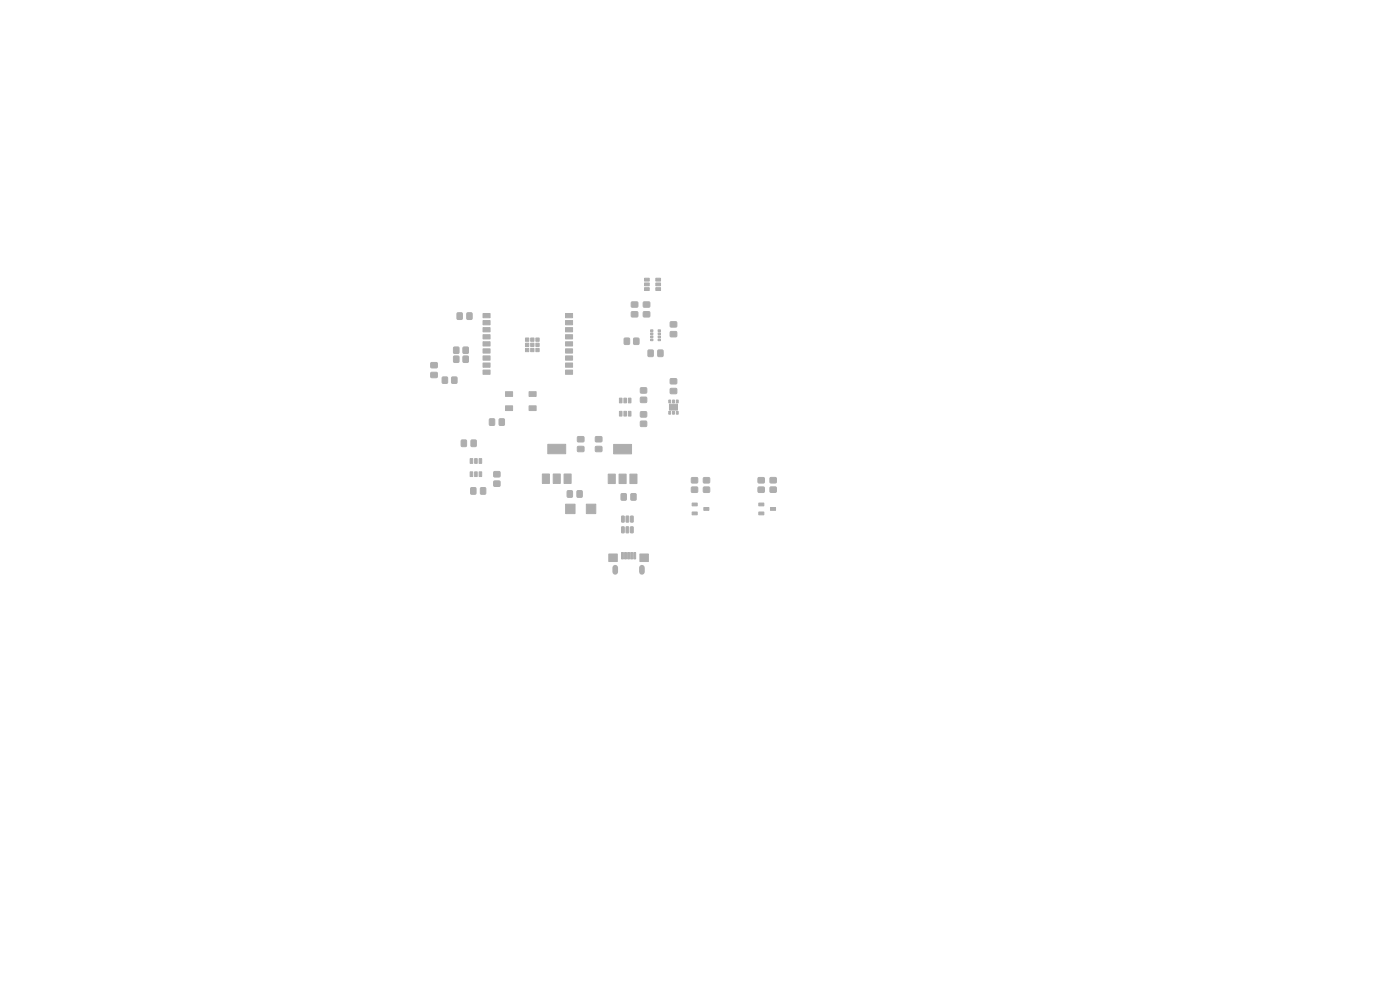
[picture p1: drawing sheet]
<svg xmlns="http://www.w3.org/2000/svg" width="297mm" height="210mm" viewBox="0 0 297 210" stroke-linecap="round" stroke-linejoin="round" font-family="sans-serif">
<g fill="#bbaaa4" stroke="#bbaaa4" stroke-width=".21">
<path d="M99.1 66.4h1v1.3h-1z"/>
<path d="M97 66.4h1v1.3h-1z"/>
<path d="M133.3 84.5h.6v1h-.6z"/>
<path d="M132.4 84.5h.5v1h-.5z"/>
<path d="M131.4 84.5h.6v1h-.6z"/>
<path d="M131.4 87.3h.6v1h-.6z"/>
<path d="M132.4 87.3h.5v1h-.5z"/>
<path d="M133.3 87.3h.6v1h-.6z"/>
<path d="M129 100.6h1.5v2h-1.5z"/>
<path d="M131.3 100.6h1.5v2h-1.5z"/>
<path d="M130.2 94.3h3.8v2h-3.8z"/>
<path d="M133.6 100.6h1.5v2h-1.5z"/>
<path d="M95.9 80h1v1.3h-1z"/>
<path d="M93.9 80h1v1.3h-1z"/>
<path d="M126.3 94.7h1.4v1.1h-1.4z"/>
<path d="M126.3 92.7h1.4v1h-1.4z"/>
<path d="M135.9 87.4h1.3v1h-1.3z"/>
<path d="M135.9 89.4h1.3v1h-1.3z"/>
<path d="M133.8 109.5h.5v1.3l-.5-.1z"/>
<path d="M132.8 109.5h.6l-.1 1.3-.5-.1z"/>
<path d="M131.9 109.5h.5v1.3l-.5-.1z"/>
<path d="M131.9 111.8h.5v1.2h-.5z"/>
<path d="M132.8 111.8h.6l-.1 1.2h-.5z"/>
<path d="M133.8 111.8h.5v1.2h-.5z"/>
<path d="M136.5 64.1h1.3v1h-1.3z"/>
<path d="M136.5 66.2h1.3v1h-1.3z"/>
<path d="M133.9 104.8h1v1.3h-1z"/>
<path d="M131.8 104.8h1v1.3h-1z"/>
<path d="M102.5 66.5h1.5v.9h-1.5z"/>
<path d="M102.5 68h1.5v.9h-1.5z"/>
<path d="M102.5 69.5h1.5v.9h-1.5z"/>
<path d="M102.5 71h1.5v.9h-1.5z"/>
<path d="M102.5 72.5h1.5v.9h-1.5z"/>
<path d="M102.5 74h1.5v.9h-1.5z"/>
<path d="M102.5 75.5h1.5v.9h-1.5z"/>
<path d="M102.5 77h1.5v.9h-1.5z"/>
<path d="M102.5 78.5h1.5v.9h-1.5z"/>
<path d="M120 78.5h1.5v.9h-1.5z"/>
<path d="M120 77h1.5v.9h-1.5z"/>
<path d="M120 75.5h1.5v.9h-1.5z"/>
<path d="M120 74h1.5v.9h-1.5z"/>
<path d="M120 72.5h1.5v.9h-1.5z"/>
<path d="M120 71h1.5v.9h-1.5z"/>
<path d="M120 69.5h1.5v.9h-1.5z"/>
<path d="M120 68h1.5v.9h-1.5z"/>
<path d="M120 66.5h1.5v.9h-1.5z"/>
<path d="M111.5 71.7h.7v.7h-.7z"/>
<path d="M112.6 71.7h.7v.7h-.7z"/>
<path d="M113.7 71.7h.7v.7h-.7z"/>
<path d="M111.5 72.8h.7v.7h-.7z"/>
<path d="M112.6 72.8h.7v.7h-.7z"/>
<path d="M113.7 72.8h.7v.7h-.7z"/>
<path d="M111.5 73.9h.7v.7h-.7z"/>
<path d="M112.6 73.9h.7v.7h-.7z"/>
<path d="M113.7 73.9h.7v.7h-.7z"/>
<path d="M120 107h2v2h-2z"/>
<path d="M124.4 107h2v2h-2z"/>
<path d="M103.9 88.9h1v1.3h-1z"/>
<path d="M105.9 88.9h1.1v1.3h-1.1z"/>
<path d="M161 106.7h1v.6h-1z"/>
<path d="M161 108.6h1v.6h-1z"/>
<path d="M163.5 107.7h1v.6h-1z"/>
<path d="M115.1 100.5h1.5v2h-1.5z"/>
<path d="M117.4 100.5h1.5v2h-1.5z"/>
<path d="M116.2 94.3h3.8v2h-3.8z"/>
<path d="M119.7 100.5h1.5v2h-1.5z"/>
<path d="M160.9 101.4h1.2v1h-1.2z"/>
<path d="M160.9 103.4h1.2v1h-1.2z"/>
<path d="M142.2 70.4h1.3v1h-1.3z"/>
<path d="M142.2 68.3h1.3v1h-1.3z"/>
<path d="M99.9 103.5h1v1.3h-1z"/>
<path d="M102 103.5h1v1.3h-1z"/>
<path d="M100 93.4h1v1.3h-1z"/>
<path d="M97.9 93.4h1v1.3h-1z"/>
<path d="M96.3 73.7h1v1.2h-1z"/>
<path d="M98.3 73.7h1v1.2h-1z"/>
<path d="M143.5 84.9h.4v.6h-.4z"/>
<path d="M142.7 84.9h.4v.6h-.4z"/>
<path d="M141.9 84.9h.4v.6h-.4z"/>
<path d="M141.9 87.3h.4v.6h-.4z"/>
<path d="M142.7 87.3h.4v.6h-.4z"/>
<path d="M143.5 87.3h.4v.6h-.4z"/>
<path d="M142 85.7h1.7v1.3h-1.7z"/>
<path d="M104.8 100.1h1.2v1h-1.2z"/>
<path d="M104.8 102.1h1.2v1h-1.2z"/>
<path d="M99.7 100.1h.6v1h-.6z"/>
<path d="M100.7 100.1h.5v1h-.5z"/>
<path d="M101.6 100.1h.6v1h-.6z"/>
<path d="M101.6 97.3h.6v1h-.6z"/>
<path d="M100.7 97.3h.5v1h-.5z"/>
<path d="M99.7 97.3h.6v1h-.6z"/>
<path d="M91.4 79h1.3v1.1h-1.3z"/>
<path d="M91.4 77h1.3v1h-1.3z"/>
<path d="M139.6 74.3h1v1.3h-1z"/>
<path d="M137.5 74.3h1v1.3h-1z"/>
<path d="M131.8 117.2h.4v1.4h-.4z"/>
<path d="M132.5 117.2h.4v1.4h-.4z"/>
<path d="M133.2 117.2h.3v1.4h-.3z"/>
<path d="M133.8 117.2h.4v1.4h-.4z"/>
<path d="M134.5 117.2h.4v1.4h-.4z"/>
<path d="M129.2 117.5h1.7v1.6h-1.7z"/>
<path d="M135.8 117.5h1.7v1.6h-1.7z"/>
<path d="M146.7 101.4h1.3v1h-1.3z"/>
<path d="M146.7 103.4h1.3v1h-1.3z"/>
<path d="M96.3 75.6h1v1.2h-1z"/>
<path d="M98.3 75.6h1v1.2h-1z"/>
<path d="M163.4 101.3h1.2v1.1h-1.2z"/>
<path d="M163.4 103.3h1.2v1.1h-1.2z"/>
<path d="M149.3 101.4h1.2v1h-1.2z"/>
<path d="M149.3 103.4h1.2v1h-1.2z"/>
<path d="M107.2 83.1h1.5v1h-1.5z"/>
<path d="M107.2 86.1h1.5v1h-1.5z"/>
<path d="M112.2 86.1h1.5v1h-1.5z"/>
<path d="M112.2 83.1h1.5v1h-1.5z"/>
<path d="M134 64.1h1.3v1h-1.3z"/>
<path d="M134 66.2h1.3v1h-1.3z"/>
<path d="M146.8 106.7h1.1v.6h-1.1z"/>
<path d="M146.8 108.6h1.1v.6h-1.1z"/>
<path d="M149.3 107.7h1.1v.6h-1.1z"/>
<path d="M135.9 82.3h1.3v1h-1.3z"/>
<path d="M135.9 84.3h1.3v1h-1.3z"/>
<path d="M122.5 92.7h1.3v1h-1.3z"/>
<path d="M122.5 94.7h1.3v1.1h-1.3z"/>
<path d="M120.4 104.1h1v1.3h-1z"/>
<path d="M122.4 104.1h1.1v1.3h-1.1z"/>
<path d="M138 71.9h.5v.4h-.5z"/>
<path d="M138 71.3h.5v.3h-.5z"/>
<path d="M138 70.6h.5v.4h-.5z"/>
<path d="M138 70h.5v.3h-.5z"/>
<path d="M139.6 70h.5v.3h-.5z"/>
<path d="M139.6 70.6h.5v.4h-.5z"/>
<path d="M139.6 71.3h.5v.3h-.5z"/>
<path d="M139.6 71.9h.5v.4h-.5z"/>
<path d="M142.2 82.4h1.3v1.1h-1.3z"/>
<path d="M142.2 80.4h1.3v1h-1.3z"/>
<path d="M132.5 71.8h1v1.2h-1z"/>
<path d="M134.5 71.8h1v1.2h-1z"/>
<path d="M136.7 59h1v.6h-1z"/>
<path d="M136.7 60h1v.6h-1z"/>
<path d="M136.7 61h1v.6h-1z"/>
<path d="M139.1 61h1v.6h-1z"/>
<path d="M139.1 60h1v.6h-1z"/>
<path d="M139.1 59h1v.6h-1z"/>
</g>
<path d="M130.5 120.4v.9M136.2 120.4v.9" fill="none" stroke="#bbaaa4" stroke-width="1.2"/>
</svg>
